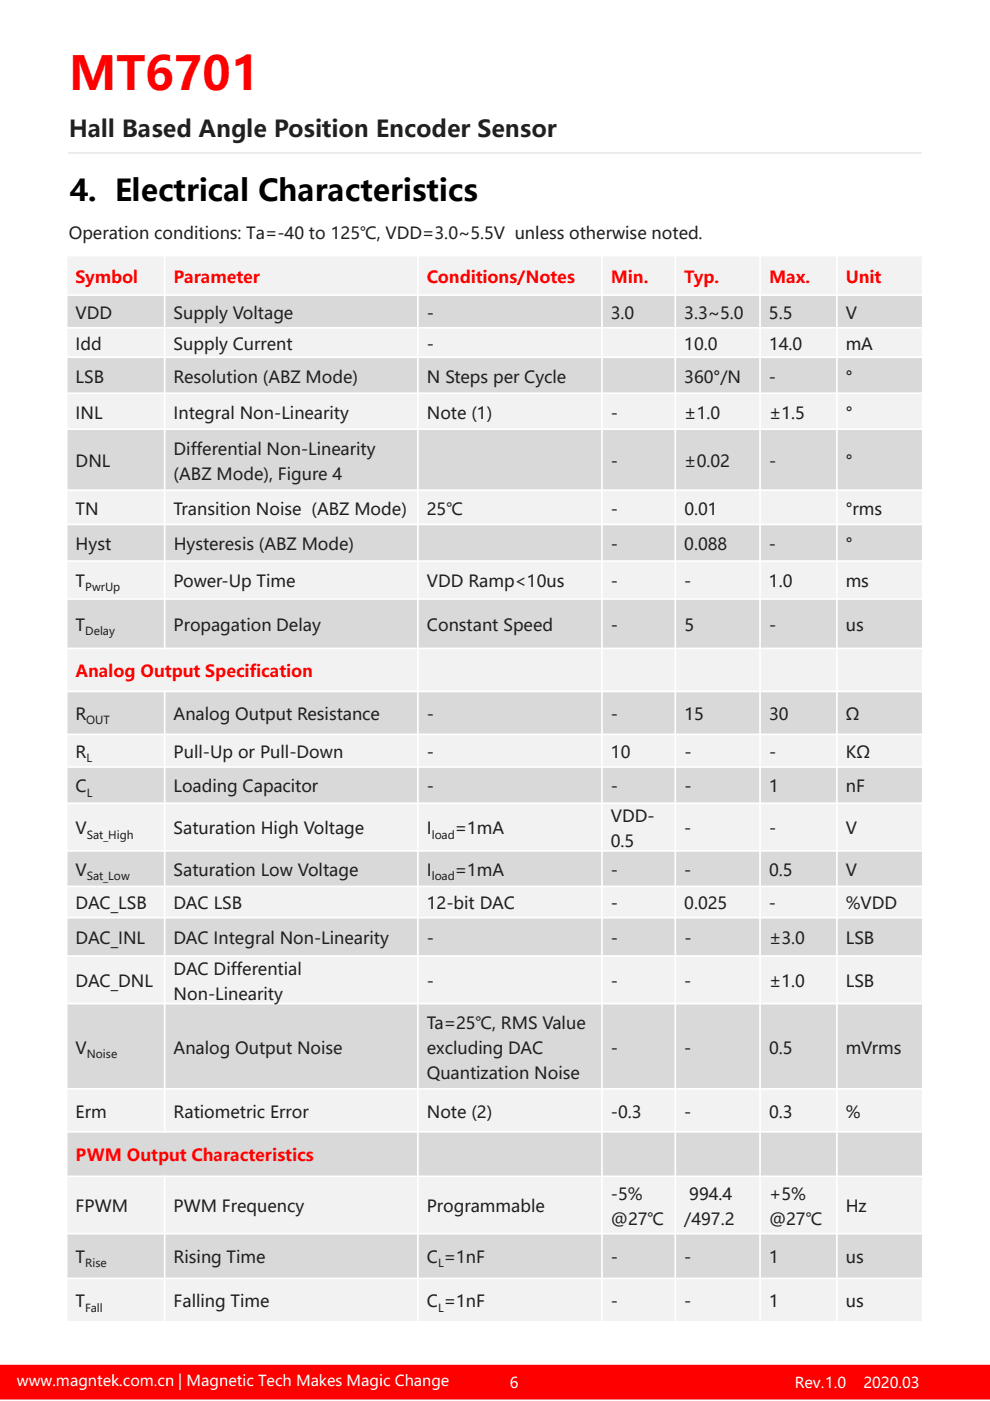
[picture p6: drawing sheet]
<svg xmlns="http://www.w3.org/2000/svg" width="210mm" height="297mm" viewBox="0 0 210 297" stroke-linecap="round" stroke-linejoin="round" font-family="sans-serif">
<defs><g id="words">
<text font-size="9.9" fill="#f00" x="14.6" y="19.1">MT6701</text>
<text font-size="6.3" x="14.8" y="42.6">4. Electrical Characteristics</text>
<text font-size="4.9" fill="#202020" x="14.6" y="29">Hall Based Angle Position Encoder Sensor</text>
<g font-size="3.5" fill="#202020">
<text x="14.6" y="50.7">Operation conditions: Ta=-40 to 125℃, VDD=3.0~5.5V unless otherwise noted.</text>
<text x="16" y="67.6">VDD</text>
<text x="36.8" y="67.6">Supply Voltage</text>
<text x="90.5" y="67.6">-</text>
<text x="129.6" y="67.6">3.0</text>
<text x="145.1" y="67.6">3.3~5.0</text>
<text x="163.1" y="67.6">5.5</text>
<text x="179.4" y="67.6">V</text>
<text x="16" y="74.2">Idd</text>
<text x="36.8" y="74.2">Supply Current</text>
<text x="90.5" y="74.2">-</text>
<text x="145.1" y="74.2">10.0</text>
<text x="163.1" y="74.2">14.0</text>
<text x="179.4" y="74.2">mA</text>
<text x="16" y="81.1">LSB</text>
<text x="36.8" y="81.1">Resolution (ABZ Mode)</text>
<text x="90.5" y="81.1">N Steps per Cycle</text>
<text x="145.1" y="81.1">360°/N</text>
<text x="163.1" y="81.1">-</text>
<text x="179.4" y="81.1">°</text>
<text x="16" y="88.7">INL</text>
<text x="36.8" y="88.7">Integral Non-Linearity</text>
<text x="90.5" y="88.7">Note (1)</text>
<text x="129.6" y="88.7">-</text>
<text x="145.1" y="88.7">±1.0</text>
<text x="163.1" y="88.7">±1.5</text>
<text x="179.4" y="88.7">°</text>
<text x="16" y="99">DNL</text>
<text x="36.8" y="96.4">Differential Non-Linearity</text>
<text x="36.8" y="101.7">(ABZ Mode), Figure 4</text>
<text x="129.6" y="99">-</text>
<text x="145.1" y="99">±0.02</text>
<text x="163.1" y="99">-</text>
<text x="179.4" y="99">°</text>
<text x="16" y="109.1">TN</text>
<text x="36.8" y="109.1">Transition Noise (ABZ Mode)</text>
<text x="90.5" y="109.1">25℃</text>
<text x="129.6" y="109.1">-</text>
<text x="145.1" y="109.1">0.01</text>
<text x="179.4" y="109.1">°rms</text>
<text x="16" y="116.6">Hyst</text>
<text x="36.8" y="116.6">Hysteresis (ABZ Mode)</text>
<text x="129.6" y="116.6">-</text>
<text x="145.1" y="116.6">0.088</text>
<text x="163.1" y="116.6">-</text>
<text x="179.4" y="116.6">°</text>
<text x="16" y="124.5">T</text>
<text x="36.8" y="124.5">Power-Up Time</text>
<text x="90.5" y="124.5">VDD Ramp&lt;10us</text>
<text x="129.6" y="124.5">-</text>
<text x="145.1" y="124.5">-</text>
<text x="163.1" y="124.5">1.0</text>
<text x="179.4" y="124.5">ms</text>
<text x="16" y="133.8">T</text>
<text x="36.8" y="133.8">Propagation Delay</text>
<text x="90.5" y="133.8">Constant Speed</text>
<text x="129.6" y="133.8">-</text>
<text x="145.2" y="133.8">5</text>
<text x="163.1" y="133.8">-</text>
<text x="179.4" y="133.8">us</text>
<text x="16" y="152.7">R</text>
<text x="36.8" y="152.7">Analog Output Resistance</text>
<text x="90.6" y="152.7">-</text>
<text x="129.6" y="152.7">-</text>
<text x="145.2" y="152.7">15</text>
<text x="163.1" y="152.7">30</text>
<text x="179.4" y="152.7">Ω</text>
<text x="16" y="160.7">R</text>
<text x="36.8" y="160.7">Pull-Up or Pull-Down</text>
<text x="90.6" y="160.7">-</text>
<text x="129.6" y="160.7">10</text>
<text x="145.2" y="160.7">-</text>
<text x="163.1" y="160.7">-</text>
<text x="179.4" y="160.7">KΩ</text>
<text x="16" y="168">C</text>
<text x="36.8" y="168">Loading Capacitor</text>
<text x="90.5" y="168">-</text>
<text x="129.6" y="168">-</text>
<text x="145.2" y="168">-</text>
<text x="163.1" y="168">1</text>
<text x="179.4" y="168">nF</text>
<text x="16" y="176.9">V</text>
<text x="36.8" y="176.9">Saturation High Voltage</text>
<text x="90.5" y="176.9">I</text>
<text x="96.5" y="176.9">=1mA</text>
<text x="129.6" y="174.3">VDD-</text>
<text x="129.6" y="179.6">0.5</text>
<text x="145.1" y="176.9">-</text>
<text x="163.1" y="176.9">-</text>
<text x="179.4" y="176.9">V</text>
<text x="16" y="185.7">V</text>
<text x="36.8" y="185.7">Saturation Low Voltage</text>
<text x="90.5" y="185.7">I</text>
<text x="96.5" y="185.7">=1mA</text>
<text x="129.6" y="185.7">-</text>
<text x="145.1" y="185.7">-</text>
<text x="163.1" y="185.7">0.5</text>
<text x="179.4" y="185.7">V</text>
<text x="16" y="192.8">DAC_LSB</text>
<text x="36.8" y="192.8">DAC LSB</text>
<text x="90.5" y="192.8">12-bit DAC</text>
<text x="129.6" y="192.8">-</text>
<text x="145.1" y="192.8">0.025</text>
<text x="163.1" y="192.8">-</text>
<text x="179.4" y="192.8">%VDD</text>
<text x="16" y="200.2">DAC_INL</text>
<text x="36.8" y="200.2">DAC Integral Non-Linearity</text>
<text x="90.5" y="200.2">-</text>
<text x="129.6" y="200.2">-</text>
<text x="145.1" y="200.2">-</text>
<text x="163.1" y="200.2">±3.0</text>
<text x="179.4" y="200.2">LSB</text>
<text x="16" y="209.3">DAC_DNL</text>
<text x="36.8" y="206.6">DAC Differential</text>
<text x="90.5" y="209.3">-</text>
<text x="129.6" y="209.3">-</text>
<text x="145.1" y="209.3">-</text>
<text x="163.1" y="209.3">±1.0</text>
<text x="179.4" y="209.3">LSB</text>
<text x="36.8" y="211.9">Non-Linearity</text>
<text x="90.5" y="218.1">Ta=25℃, RMS Value</text>
<text x="16" y="223.4">V</text>
<text x="36.8" y="223.4">Analog Output Noise</text>
<text x="90.5" y="223.4">excluding DAC</text>
<text x="129.6" y="223.4">-</text>
<text x="145.1" y="223.4">-</text>
<text x="163.1" y="223.4">0.5</text>
<text x="179.4" y="223.4">mVrms</text>
<text x="90.5" y="228.7">Quantization Noise</text>
<text x="16" y="237">Erm</text>
<text x="36.8" y="237">Ratiometric Error</text>
<text x="90.5" y="237">Note (2)</text>
<text x="129.6" y="237">-0.3</text>
<text x="145.1" y="237">-</text>
<text x="163.1" y="237">0.3</text>
<text x="179.4" y="237">%</text>
<text x="16" y="257">FPWM</text>
<text x="36.8" y="257">PWM Frequency</text>
<text x="90.5" y="257">Programmable</text>
<text x="129.6" y="254.4">-5%</text>
<text x="146.2" y="254.4">994.4</text>
<text x="163.1" y="254.4">+5%</text>
<text x="179.4" y="257">Hz</text>
<text x="129.6" y="259.7">@27℃</text>
<text x="145.1" y="259.7">/497.2</text>
<text x="163.1" y="259.7">@27℃</text>
<text x="16" y="267.9">T</text>
<text x="36.8" y="267.9">Rising Time</text>
<text x="90.5" y="267.9">C =1nF</text>
<text x="129.6" y="267.9">-</text>
<text x="145.1" y="267.9">-</text>
<text x="163.1" y="267.9">1</text>
<text x="179.4" y="267.9">us</text>
<text x="16" y="277.2">T</text>
<text x="36.8" y="277.2">Falling Time</text>
<text x="90.5" y="277.2">C =1nF</text>
<text x="129.6" y="277.2">-</text>
<text x="145.1" y="277.2">-</text>
<text x="163.1" y="277.2">1</text>
<text x="179.4" y="277.2">us</text>
</g>
<g font-size="3.5" fill="#f00">
<text x="16" y="59.9">Symbol</text>
<text x="36.8" y="59.9">Parameter</text>
<text x="90.5" y="59.9">Conditions/Notes</text>
<text x="129.6" y="59.9">Min.</text>
<text x="145.1" y="59.9">Typ.</text>
<text x="163.1" y="59.9">Max.</text>
<text x="179.4" y="59.9">Unit</text>
<text x="16" y="143.6">Analog Output Specification</text>
<text x="16" y="246.2">PWM Output Characteristics</text>
</g>
<g font-size="3.2" fill="#fff">
<text x="3.6" y="293.9">www.magntek.com.cn | Magnetic Tech Makes Magic Change</text>
<text x="108.1" y="294.3">6</text>
<text x="168.6" y="294.3">Rev.1.0</text>
<text x="183.1" y="294.3">2020.03</text>
</g>
<g font-size="2.3" fill="#202020">
<text x="18.1" y="125.4">PwrUp</text>
<text x="18.1" y="134.6">Delay</text>
<text x="18.3" y="153.6">OUT</text>
<text x="18.4" y="161.6">L</text>
<text x="18.4" y="168.9">L</text>
<text x="18.4" y="177.8">Sat_High</text>
<text x="91.6" y="177.8">load</text>
<text x="18.4" y="186.6">Sat_Low</text>
<text x="91.6" y="186.6">load</text>
<text x="18.4" y="224.2">Noise</text>
<text x="18.1" y="268.7">Rise</text>
<text x="92.9" y="268.7">L</text>
<text x="18.1" y="278.1">Fall</text>
<text x="92.9" y="278.1">L</text>
</g>
</g></defs>
<path d="M0 289.5h209.9v7h-209.9z" fill="#f00"/>
<path d="M0 289.5h209.9v7h-209.9z" fill="none" stroke="#f00" stroke-width=".35"/>
<path d="M14.4 32.4h181.1" fill="none" stroke="#d8d8d8" stroke-width=".21"/>
<path d="M14.1 54.2h181.6v8.4h-181.6z" fill="#f2f2f2"/>
<path d="M14.1 62.6h181.6v6.9h-181.6z" fill="#d9d9d9"/>
<path d="M14.1 69.5h181.6v6.2h-181.6z" fill="#f2f2f2"/>
<path d="M14.1 75.7h181.6v7.7h-181.6z" fill="#d9d9d9"/>
<path d="M14.1 83.4h181.6v7.6h-181.6z" fill="#f2f2f2"/>
<path d="M14.1 91h181.6v12.9h-181.6z" fill="#d9d9d9"/>
<path d="M14.1 103.9h181.6v7.3h-181.6z" fill="#f2f2f2"/>
<path d="M14.1 111.2h181.6v7.8h-181.6z" fill="#d9d9d9"/>
<path d="M14.1 119h181.6v8h-181.6z" fill="#f2f2f2"/>
<path d="M14.1 127h181.6v10.5h-181.6z" fill="#d9d9d9"/>
<path d="M14.1 137.5h181.6v9.1h-181.6z" fill="#f2f2f2"/>
<path d="M14.1 146.6h181.6v9.1h-181.6z" fill="#d9d9d9"/>
<path d="M14.1 155.7h181.6v6.9h-181.6z" fill="#f2f2f2"/>
<path d="M14.1 162.6h181.6v7.7h-181.6z" fill="#d9d9d9"/>
<path d="M14.1 170.3h181.6v10.1h-181.6z" fill="#f2f2f2"/>
<path d="M14.1 180.4h181.6v7.5h-181.6z" fill="#d9d9d9"/>
<path d="M14.1 187.9h181.6v6.7h-181.6z" fill="#f2f2f2"/>
<path d="M14.1 194.6h181.6v8.1h-181.6z" fill="#d9d9d9"/>
<path d="M14.1 202.7h181.6v10.1h-181.6z" fill="#f2f2f2"/>
<path d="M14.1 212.8h181.6v18.1h-181.6z" fill="#d9d9d9"/>
<path d="M14.1 230.9h181.6v9.1h-181.6z" fill="#f2f2f2"/>
<path d="M14.1 240h181.6v9.4h-181.6z" fill="#d9d9d9"/>
<path d="M14.1 249.4h181.6v12.2h-181.6z" fill="#f2f2f2"/>
<path d="M14.1 261.6h181.6v9.5h-181.6z" fill="#d9d9d9"/>
<path d="M14.1 271.1h181.6v9.2h-181.6z" fill="#f2f2f2"/>
<g fill="none" stroke="#fff" stroke-width=".35">
<path d="M14 54.2h181.9M14.1 54v226.4M34.9 54v83.6M88.6 54v226.4M127.7 54v226.4M143.2 54v226.4M161.2 54v226.4M177.5 54v226.4M195.7 54v226.4M14 62.6h181.9M14 69.5h181.9M14 75.7h181.9"/>
<path d="M14 83.4h181.9M14 91h181.9M14 103.9h181.9M14 111.2h181.9M14 119h181.9M14 127h181.9M14 137.5h181.9M14 146.6h181.9M14 155.7h181.9M34.9 146.4v93.8M14 162.6h181.9M14 170.3h181.9"/>
<path d="M14 180.4h181.9M14 187.9h181.9M14 194.6h181.9M14 202.7h181.9M14 212.8h181.9M14 230.9h181.9M14 240h181.9M14 249.4h181.9M34.9 249.2v31.2M14 261.6h181.9M14 271.1h181.9M14 280.3h181.9"/>
</g>
<use href="#words"/>
</svg>
